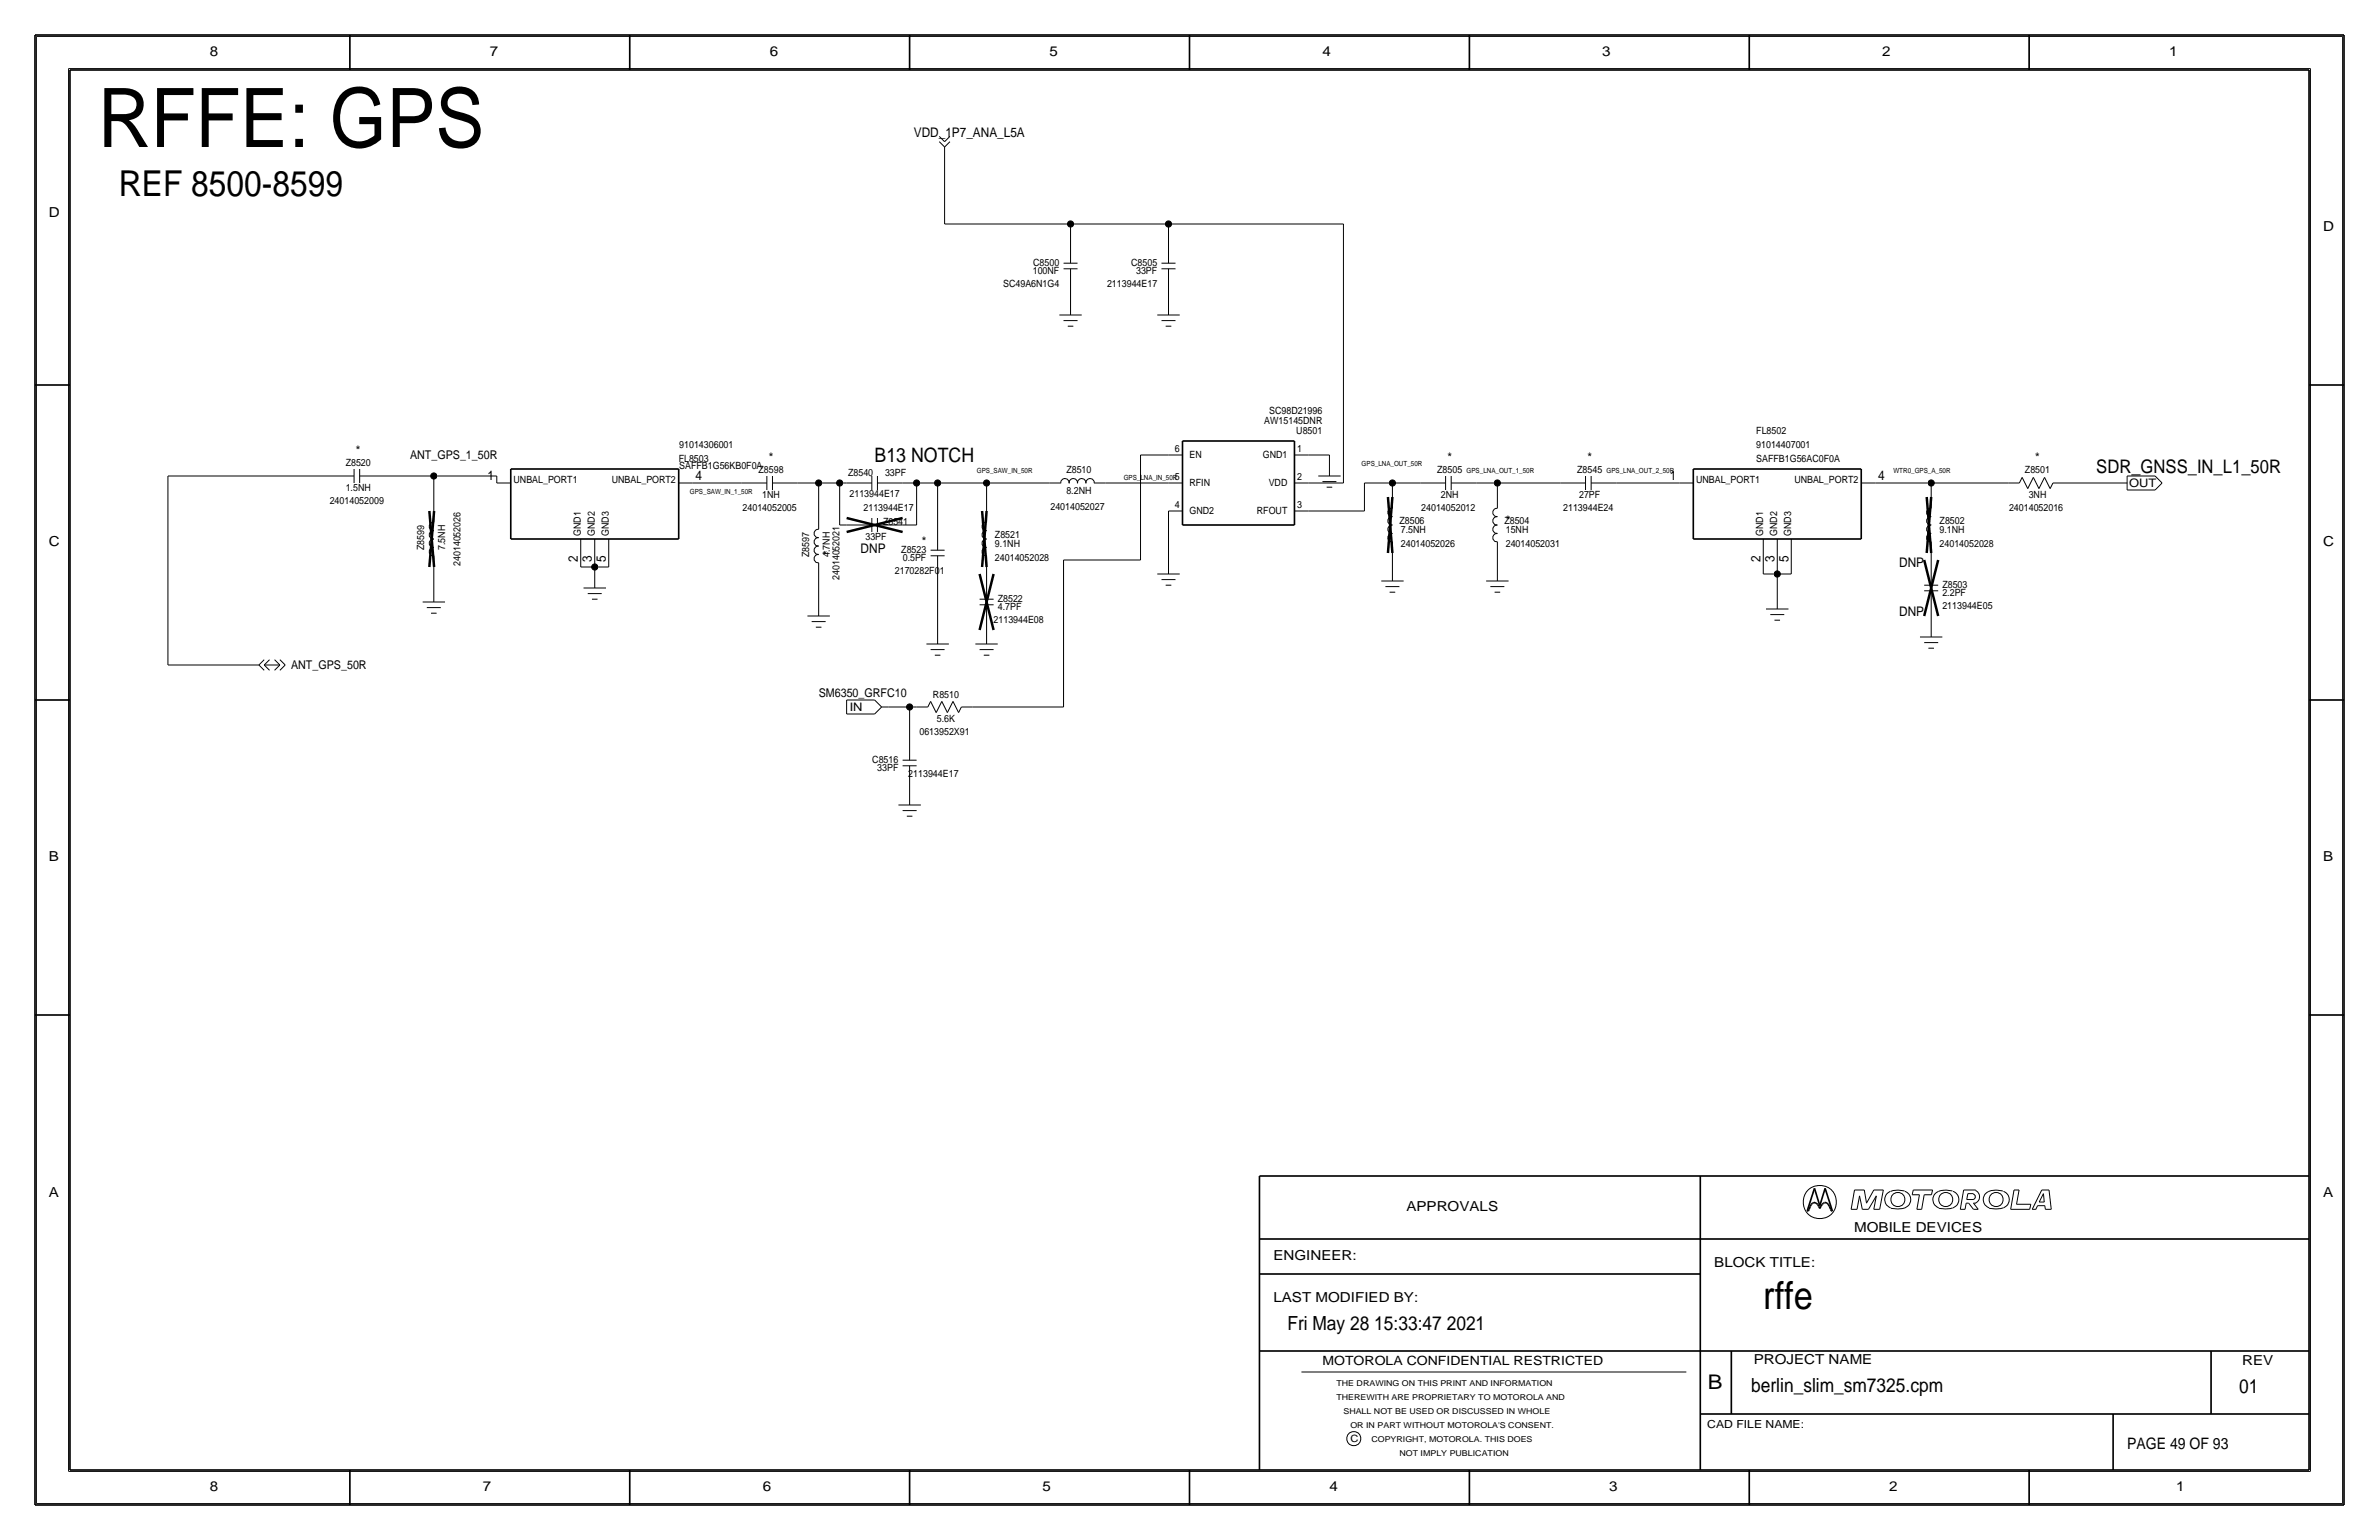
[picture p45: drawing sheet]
<svg xmlns="http://www.w3.org/2000/svg" width="432mm" height="279mm" viewBox="0 0 432 279" stroke-linecap="round" stroke-linejoin="round" font-family="sans-serif">
<defs><g id="words">
<text font-size="14.9" x="17.8" y="26.7">RFFE: GPS</text>
<text font-size="7" x="320" y="237.5">rffe</text>
<text font-size="6.5" x="21.6" y="35.6">REF 8500-8599</text>
<text font-size="3.7" x="310" y="252.1">B</text>
<text font-size="3.6" x="158.7" y="83.8">B13 NOTCH</text>
<g font-size="3.5">
<text x="233.7" y="241.3">Fri May 28 15:33:47 2021</text>
<text x="317.9" y="252.6">berlin_slim_sm7325.cpm</text>
<text x="406.4" y="252.7">01</text>
</g>
<text font-size="3.4" x="380.5" y="85.9">SDR_GNSS_IN_L1_50R</text>
<text font-size="2.9" x="386.1" y="262.9">PAGE 49 OF 93</text>
<g font-size="2.5">
<text x="38.1" y="10.2">8</text>
<text x="88.9" y="10.2">7</text>
<text x="139.7" y="10.2">6</text>
<text x="190.5" y="10.2">5</text>
<text x="240" y="10.2">4</text>
<text x="290.8" y="10.2">3</text>
<text x="341.6" y="10.2">2</text>
<text x="393.7" y="10.2">1</text>
<text x="8.9" y="39.4">D</text>
<text x="421.6" y="41.9">D</text>
<text x="8.9" y="99.1">C</text>
<text x="421.6" y="99.1">C</text>
<text x="8.9" y="156.2">B</text>
<text x="421.6" y="156.2">B</text>
<text x="8.9" y="217.2">A</text>
<text x="255.3" y="219.7">APPROVALS</text>
<text x="421.6" y="217.2">A</text>
<text x="336.5" y="223.5">MOBILE DEVICES</text>
<text x="231.1" y="228.6">ENGINEER:</text>
<text x="311.1" y="229.9">BLOCK TITLE:</text>
<text x="231.1" y="236.2">LAST MODIFIED BY:</text>
<text x="318.3" y="247.5">PROJECT NAME</text>
<text x="407" y="247.6">REV</text>
<text x="38.1" y="270.5">8</text>
<text x="87.6" y="270.5">7</text>
<text x="138.4" y="270.5">6</text>
<text x="189.2" y="270.5">5</text>
<text x="241.3" y="270.5">4</text>
<text x="292.1" y="270.5">3</text>
<text x="342.9" y="270.5">2</text>
<text x="395" y="270.5">1</text>
</g>
<g font-size="2.4">
<text x="165.9" y="24.9">VDD_1P7_ANA_L5A</text>
<text x="64.6" y="82.5">*</text>
<text x="139.5" y="83.8">*</text>
<text x="262.7" y="83.8">*</text>
<text x="288.1" y="83.8">*</text>
<text x="369.4" y="83.8">*</text>
<text x="88.5" y="87.1">1</text>
<text x="126.2" y="87.1">4</text>
<text x="303.1" y="87.1">1</text>
<text x="340.9" y="87.1">4</text>
<text x="273.3" y="95.2">*</text>
<text x="151.1" y="100.7" transform="rotate(-90 151.1 100.7)">*</text>
<text x="156.2" y="100.3">DNP</text>
<text x="167.3" y="99.1">*</text>
<text x="104.9" y="102" transform="rotate(-90 104.9 102)">2</text>
<text x="107.4" y="102" transform="rotate(-90 107.4 102)">3</text>
<text x="110" y="102" transform="rotate(-90 110 102)">5</text>
<text x="319.5" y="102" transform="rotate(-90 319.5 102)">2</text>
<text x="322.1" y="102" transform="rotate(-90 322.1 102)">3</text>
<text x="324.6" y="102" transform="rotate(-90 324.6 102)">5</text>
<text x="344.7" y="102.9">DNP</text>
<text x="344.7" y="111.8">DNP</text>
</g>
<text font-size="2.3" x="240" y="247.6">MOTOROLA CONFIDENTIAL RESTRICTED</text>
<g font-size="2.2">
<text x="74.4" y="83.3">ANT_GPS_1_50R</text>
<text x="52.8" y="121.4">ANT_GPS_50R</text>
<text x="148.6" y="126.5">SM6350_GRFC10</text>
</g>
<g font-size="2.1">
<text x="386.4" y="88.4">OUT</text>
<text x="154.2" y="129">IN</text>
</g>
<text font-size="2" x="309.9" y="259.1">CAD FILE NAME:</text>
<g font-size="1.8">
<text x="182.1" y="52.1">SC49A6N1G4</text>
<text x="187.4" y="49.8">100NF</text>
<text x="187.5" y="48.3">C8500</text>
<text x="200.9" y="52.1">2113944E17</text>
<text x="205.3" y="48.3">C8505</text>
<text x="206.2" y="49.8">33PF</text>
<text x="229.5" y="76.9">AW15145DNR</text>
<text x="230.4" y="75.1">SC98D21996</text>
<text x="123.2" y="83.8">FL8503</text>
<text x="123.3" y="81.3">91014306001</text>
<text x="213.2" y="82">6</text>
<text x="215.9" y="83.2">EN</text>
<text x="229.2" y="83.2">GND1</text>
<text x="235.3" y="78.7">U8501</text>
<text x="235.5" y="82">1</text>
<text x="318.8" y="78.7">FL8502</text>
<text x="318.8" y="83.8">SAFFB1G56AC0F0A</text>
<text x="318.8" y="81.3">91014407001</text>
<text x="62.7" y="84.6">Z8520</text>
<text x="62.7" y="89.2">1.5NH</text>
<text x="93.2" y="87.6">UNBAL_PORT1</text>
<text x="111.1" y="87.6">UNBAL_PORT2</text>
<text x="123.3" y="85.1">SAFFB1G56KB0F0A</text>
<text x="137.7" y="85.9">Z8598</text>
<text x="153.9" y="86.4">Z8540</text>
<text x="160.6" y="86.4">33PF</text>
<text x="193.6" y="85.9">Z8510</text>
<text x="193.6" y="89.7">8.2NH</text>
<text x="213.2" y="87.1">5</text>
<text x="215.9" y="88.2">RFIN</text>
<text x="230.3" y="88.2">VDD</text>
<text x="235.5" y="87.1">2</text>
<text x="260.9" y="85.9">Z8505</text>
<text x="286.3" y="85.9">Z8545</text>
<text x="307.8" y="87.6">UNBAL_PORT1</text>
<text x="325.7" y="87.6">UNBAL_PORT2</text>
<text x="367.5" y="85.9">Z8501</text>
<text x="59.8" y="91.4">24014052009</text>
<text x="134.8" y="92.7">24014052005</text>
<text x="138.3" y="90.4">1NH</text>
<text x="154.2" y="90.2">2113944E17</text>
<text x="156.7" y="92.7">2113944E17</text>
<text x="160.3" y="95.3">Z8541</text>
<text x="190.7" y="92.5">24014052027</text>
<text x="213.2" y="92.2">4</text>
<text x="215.9" y="93.3">GND2</text>
<text x="228.1" y="93.3">RFOUT</text>
<text x="235.5" y="92.2">3</text>
<text x="254" y="95">Z8506</text>
<text x="258" y="92.7">24014052012</text>
<text x="261.5" y="90.4">2NH</text>
<text x="273.1" y="95">Z8504</text>
<text x="283.7" y="92.7">2113944E24</text>
<text x="286.6" y="90.4">27PF</text>
<text x="352" y="95">Z8502</text>
<text x="364.6" y="92.7">24014052016</text>
<text x="368.2" y="90.3">3NH</text>
<text x="77" y="99.8" transform="rotate(-90 77 99.8)">Z8599</text>
<text x="80.8" y="99.8" transform="rotate(-90 80.8 99.8)">7.5NH</text>
<text x="105.4" y="97.3" transform="rotate(-90 105.4 97.3)">GND1</text>
<text x="107.9" y="97.3" transform="rotate(-90 107.9 97.3)">GND2</text>
<text x="110.5" y="97.3" transform="rotate(-90 110.5 97.3)">GND3</text>
<text x="146.9" y="101.1" transform="rotate(-90 146.9 101.1)">Z8597</text>
<text x="150.6" y="101.1" transform="rotate(-90 150.6 101.1)">4.7NH</text>
<text x="157.1" y="98">33PF</text>
<text x="163.6" y="100.3">Z8523</text>
<text x="163.9" y="101.9">0.5PF</text>
<text x="180.6" y="99.3">9.1NH</text>
<text x="180.6" y="101.9">24014052028</text>
<text x="180.6" y="97.6">Z8521</text>
<text x="254.3" y="96.8">7.5NH</text>
<text x="254.3" y="99.3">24014052026</text>
<text x="273.3" y="99.3">24014052031</text>
<text x="273.3" y="96.8">15NH</text>
<text x="320" y="97.3" transform="rotate(-90 320 97.3)">GND1</text>
<text x="322.6" y="97.3" transform="rotate(-90 322.6 97.3)">GND2</text>
<text x="325.1" y="97.3" transform="rotate(-90 325.1 97.3)">GND3</text>
<text x="352" y="99.3">24014052028</text>
<text x="352" y="96.8">9.1NH</text>
<text x="83.6" y="102.7" transform="rotate(-90 83.6 102.7)">24014052026</text>
<text x="152.4" y="105.3" transform="rotate(-90 152.4 105.3)">24014052021</text>
<text x="162.4" y="104.1">2170282F01</text>
<text x="352.6" y="106.7">Z8503</text>
<text x="180.3" y="113">2113944E08</text>
<text x="181.1" y="110.7">4.7PF</text>
<text x="181.1" y="109.2">Z8522</text>
<text x="352.6" y="110.5">2113944E05</text>
<text x="352.6" y="108.2">2.2PF</text>
<text x="169.3" y="126.6">R8510</text>
<text x="170" y="130.9">5.6K</text>
<text x="166.9" y="133.3">0613952X91</text>
<text x="158.3" y="138.4">C8516</text>
<text x="159.2" y="140">33PF</text>
<text x="164.9" y="141">2113944E17</text>
<text x="245.1" y="261.6">C</text>
</g>
<g font-size="1.5">
<text x="242.6" y="251.5">THE DRAWING ON THIS PRINT AND INFORMATION</text>
<text x="242.6" y="254">THEREWITH ARE PROPRIETARY TO MOTOROLA AND</text>
<text x="243.8" y="256.5">SHALL NOT BE USED OR DISCUSSED IN WHOLE</text>
<text x="245.1" y="259.1">OR IN PART WITHOUT MOTOROLA'S CONSENT.</text>
<text x="248.9" y="261.6">COPYRIGHT, MOTOROLA. THIS DOES</text>
<text x="254" y="264.2">NOT IMPLY PUBLICATION</text>
</g>
<g font-size="1.3">
<text x="125.2" y="89.7">GPS_SAW_IN_1_50R</text>
<text x="177.3" y="85.9">GPS_SAW_IN_50R</text>
<text x="204" y="87.1">GPS_LNA_IN_50R</text>
<text x="247.1" y="84.6">GPS_LNA_OUT_50R</text>
<text x="266.2" y="85.9">GPS_LNA_OUT_1_50R</text>
<text x="291.6" y="85.9">GPS_LNA_OUT_2_50R</text>
<text x="343.7" y="85.9">WTR0_GPS_A_50R</text>
</g>
</g></defs>
<g fill="none" stroke="#000" stroke-width=".18">
<path d="M6.6 6.6h418.6zM6.6 6.6v266.2zM12.4 12.4v254.6zM12.4 12.4h407zM419.4 12.4v254.6zM425.2 6.6v266.2zM170.5 24.7l1 1zM170.5 25.7l1 1zM171.4 27.9v12.7zM171.4 25.7l1-1zM171.4 26.7l1-1zM171.4 26.7v1.2z"/>
<path d="M171.4 40.6h22.9zM192.3 57.2h4zM193 47.8h2.6zM193 58.2h2.6zM193 48.8h2.6zM193.8 59.2h1zM194.3 53.3v1.3zM194.3 40.6v2.6zM194.3 54.6v2.6zM194.3 48.8v4.5zM194.3 43.2v4.6zM194.3 40.6h17.8z"/>
<path d="M210.1 57.2h4zM210.8 47.8h2.6zM210.8 58.2h2.6zM210.8 48.8h2.6zM211.6 59.2h1zM212.1 53.3v1.3zM212.1 40.6h31.7zM212.1 40.6v2.6zM212.1 54.6v2.6zM212.1 48.8v4.5zM212.1 43.2v4.6zM243.8 40.6v47z"/>
<path d="M30.5 86.4h29.2zM30.5 86.4v34.3zM59.7 86.4h4.6zM64.3 85.1v2.5zM65.3 86.4h4.5zM65.3 85.1v2.5zM69.8 86.4h8.9zM78.7 86.4v6.3zM78.7 92.7v2zM78.7 96.3a.74 .74 0 0 0-.8 .8 .74 .74 0 0 0 .8 .7M78.7 99.4a.74 .74 0 0 0-.8 .7 .74 .74 0 0 0 .8 .7M78.7 97.8a.74 .74 0 0 0-.8 .8 .74 .74 0 0 0 .8 .7"/>
<path d="M78.7 94.8a.74 .74 0 0 0-.8 .7 .74 .74 0 0 0 .8 .8M78.7 86.4h11.5zM90.2 86.4v1.2zM90.2 87.6h2.5zM105.4 97.8v2.5zM107.9 97.8v2.5zM110.5 97.8v2.5zM123.2 87.6h2.5zM125.7 87.6h8.9zM134.6 87.6h4.6zM139.2 86.4v2.5zM140.2 87.6h4.6z"/>
<path d="M140.2 86.4v2.5zM144.8 87.6h3.8zM148.6 87.6h3.8zM148.6 87.6v6.4zM148.6 94v2zM148.6 97.6a.74 .74 0 0 0-.8 .7 .74 .74 0 0 0 .8 .8M148.6 99.1a.74 .74 0 0 0-.8 .7 .74 .74 0 0 0 .8 .8M148.6 96.1a.74 .74 0 0 0-.8 .7 .74 .74 0 0 0 .8 .7M152.4 87.6h1.3zM152.4 87.6v7.6zM152.4 95.2h1.3zM153.7 95.2h4.5z"/>
<path d="M153.7 87.6h4.5zM158.2 94v2.5zM158.2 86.4v2.5zM159.3 95.2h4.5zM159.3 94v2.5zM159.3 87.6h4.5zM159.3 86.4v2.5zM163.8 87.6h2.6zM163.8 95.2h2.6zM166.4 87.6h3.8zM166.4 87.6v7.6zM168.9 99.8h2.5z"/>
<path d="M170.2 87.6v7.6zM170.2 95.2v4.6zM170.2 87.6h8.9zM179.1 87.6h11.4zM179.1 87.6v5.1zM179.1 92.7v2zM179.1 94.8a.74 .74 0 0 0-.9 .7 .74 .74 0 0 0 .9 .8M179.1 97.8a.74 .74 0 0 0-.9 .8 .74 .74 0 0 0 .9 .7M179.1 99.4a.74 .74 0 0 0-.9 .7 .74 .74 0 0 0 .9 .7M179.1 96.3a.74 .74 0 0 0-.9 .8 .74 .74 0 0 0 .9 .7M190.5 87.6h2zM192.5 87.7a.75 .75 0 0 1 .8-.9 .75 .75 0 0 1 .7 .9"/>
<path d="M194.1 87.7a.75 .75 0 0 1 .7-.9 .75 .75 0 0 1 .7 .9M195.6 87.7a.75 .75 0 0 1 .7-.9 .75 .75 0 0 1 .8 .9M197.1 87.7a.75 .75 0 0 1 .7-.9 .75 .75 0 0 1 .8 .9M198.6 87.6h2.1zM200.7 87.6h11.4zM207 82.5h5.1zM207 82.5v19.1zM212.1 92.7v8.9zM212.1 82.5h2.5zM212.1 87.6h2.5zM212.1 92.7h2.5zM235 92.7h2.5z"/>
<path d="M235 87.6h2.5zM235 82.5h2.5zM237.5 82.5h3.8zM237.5 87.6h6.3zM237.5 92.7h10.2zM239.3 86.4h4zM240 87.4h2.6zM240.8 88.4h1zM241.3 82.5v1.3zM241.3 83.8v2.6zM247.6 87.6h5.1zM247.6 87.6v5.1z"/>
<path d="M252.7 87.6h5.1zM252.7 87.6v2.6zM252.7 98.3v2zM252.7 90.2v2zM252.7 92.3a.74 .74 0 0 0-.8 .7 .74 .74 0 0 0 .8 .7M252.7 95.3a.74 .74 0 0 0-.8 .7 .74 .74 0 0 0 .8 .8M252.7 96.8a.74 .74 0 0 0-.8 .8 .74 .74 0 0 0 .8 .7M252.7 93.8a.74 .74 0 0 0-.8 .7 .74 .74 0 0 0 .8 .7M257.8 87.6h4.6zM262.4 86.4v2.5zM263.4 87.6h4.6zM263.4 86.4v2.5z"/>
<path d="M268 87.6h3.8zM271.8 87.6h11.4zM271.8 87.6v2.6zM271.8 98.3v2zM271.8 90.2v2zM271.8 92.3a.74 .74 0 0 0-.9 .7 .74 .74 0 0 0 .9 .7M271.8 95.3a.74 .74 0 0 0-.9 .7 .74 .74 0 0 0 .9 .8M271.8 96.8a.74 .74 0 0 0-.9 .8 .74 .74 0 0 0 .9 .7M271.8 93.8a.74 .74 0 0 0-.9 .7 .74 .74 0 0 0 .9 .7M283.2 87.6h4.6zM287.8 86.4v2.5zM288.8 87.6h4.6z"/>
<path d="M288.8 86.4v2.5zM293.4 87.6h11.4zM304.8 87.6h2.5zM320 97.8v2.5zM322.6 97.8v2.5zM325.1 97.8v2.5zM337.8 87.6h2.6zM340.4 87.6h10.1zM350.5 87.6h14zM350.5 87.6v2.6zM350.5 98.3v2zM350.5 90.2v2z"/>
<path d="M350.5 92.3a.74 .74 0 0 0-.8 .7 .74 .74 0 0 0 .8 .7M350.5 95.3a.74 .74 0 0 0-.8 .7 .74 .74 0 0 0 .8 .8M350.5 96.8a.74 .74 0 0 0-.8 .8 .74 .74 0 0 0 .8 .7M350.5 93.8a.74 .74 0 0 0-.8 .7 .74 .74 0 0 0 .8 .7M364.5 87.6h2zM367 86.6l-.5 1zM367 86.6l1 2zM369.1 86.6l-1.1 2zM369.1 86.6l1 2zM371.1 86.6l-1 2zM371.1 86.6l1 2zM372.6 87.6h2z"/>
<path d="M372.6 87.6l-.5 1zM374.6 87.6h8.9zM383.5 87.6h2.6zM386.1 86.4h5.1zM386.1 88.9h5.1zM386.1 86.4v2.5zM391.2 86.4l1.2 1.2zM392.4 87.6l-1.2 1.3zM49.8 119.7l1 1zM50.8 119.7l1 1zM76.7 109.2h4.1zM77.5 110.2h2.5z"/>
<path d="M78.2 111.3h1zM78.7 102.9v3.8zM78.7 106.7v2.5zM78.7 100.8v2.1zM105.4 100.3v2.6zM105.4 102.9h2.5zM105.9 106.7h4.1zM106.7 107.7h2.5zM107.4 108.7h1.1zM107.9 102.9h2.6zM107.9 100.3v2.6zM107.9 102.9v1.2z"/>
<path d="M107.9 104.1v2.6zM110.5 100.3v2.6zM146.6 111.8h4zM147.3 112.8h2.6zM148.1 113.8h1zM148.6 104.1v5.1zM148.6 102.1v2zM148.6 109.2v2.6zM148.6 100.6a.74 .74 0 0 0-.8 .8 .74 .74 0 0 0 .8 .7M168.1 116.8h4.1zM168.9 117.9h2.5zM168.9 100.8h2.5z"/>
<path d="M169.7 118.9h1zM170.2 105.4v8.9zM170.2 114.3v2.5zM170.2 100.8v4.6zM177 116.8h4.1zM177.8 109.7h2.5zM177.8 108.7h2.5zM177.8 117.9h2.5zM178.6 118.9h1zM179.1 102.9v1.2zM179.1 109.7v4.6zM179.1 104.1v4.6z"/>
<path d="M179.1 100.8v2.1zM179.1 114.3v2.5zM193 101.6h14zM193 101.6v26.7zM210.1 104.1h4zM210.8 105.2h2.6zM211.6 106.2h1zM212.1 101.6v2.5zM250.7 105.4h4.1zM251.5 106.4h2.5zM252.2 107.4h1zM252.7 100.3v2.6z"/>
<path d="M252.7 102.9v2.5zM269.7 105.4h4.1zM270.5 106.4h2.5zM271.3 107.4h1zM271.8 100.3v2.6zM271.8 102.9v2.5zM320 100.3v3.8zM320 104.1h2.6zM320.5 110.5h4.1zM321.3 111.5h2.5zM322.1 112.5h1zM322.6 104.1h2.5z"/>
<path d="M322.6 100.3v3.8zM322.6 104.1v3.9zM322.6 108v2.5zM325.1 100.3v3.8zM348.5 115.6h4.1zM349.2 107.2h2.6zM349.3 106.2h2.5zM349.3 116.6h2.5zM350 117.6h1zM350.5 111.8v1.2zM350.5 100.3v1.3zM350.5 107.2v4.6z"/>
<path d="M350.5 101.6v4.6zM350.5 113v2.6zM30.5 120.7h13.9zM44.4 120.7h2.6zM47 120.7l1-1zM47 120.6l1 1zM48 120.6l.9 1zM48 120.7l.9-1zM48 120.7h2.8zM49.8 121.6l1-1zM50.8 121.6l1-1zM153.7 127h5.1z"/>
<path d="M153.7 127v2.5zM153.7 129.5h5.1zM158.7 127l1.3 1.3zM160 128.3l-1.2 1.2zM160 128.3h1.3zM161.3 128.3h3.8zM163.8 137.9h2.6zM163.8 138.9h2.6zM165.1 128.3h1.3zM165.1 128.3v5zM165.1 138.9v4.6zM165.1 133.3v4.6z"/>
<path d="M166.4 128.3h2zM168.9 127.3l-.5 1zM168.9 127.3l1 2zM170.9 127.3l-1 2zM170.9 127.3l1.1 2zM173 127.3l-1 2zM173 127.3l1 2zM174.5 128.3l-.5 1zM174.5 128.3h2zM176.5 128.3h16.5zM163.1 146h4zM163.8 147.1h2.6z"/>
<path d="M164.6 148.1h1zM165.1 143.5v2.5zM336 219.4h1.1zM336.6 215.9h1.8zM336.6 215.9l-.6 3.5zM337.5 217l-.4 2.4zM337.5 217l.5 2.4zM338 219.4h1.1zM338.4 215.9l.4 2.4zM340.1 219.4h1.1zM340.1 215.9h1.7zM340.1 215.9l-1.3 2.4z"/>
<path d="M340.6 217l-1.5 2.4zM340.6 217l-.5 2.4zM341.8 215.9l-.6 3.5zM343.1 216.2a1.6 1.6 0 0 0-1 1.5 1.6 1.6 0 0 0 1.1 1.5M345.7 216.1h-.2a4 4 0 0 0-2.3 .1M345.7 216.2a1.59 1.59 0 0 1 1.1 1.5 1.59 1.59 0 0 1-1.1 1.5 5.1 5.1 0 0 1-2.5 0M347.1 216.8h1.3zM347.3 215.9l-.2 .9zM347.3 215.9h3.5zM347.9 219.4h.9zM348.4 216.8l-.5 2.6zM349.2 216.8l-.4 2.6z"/>
<path d="M349.2 216.8h1.4zM350.8 215.9l-.2 .9zM354.4 216.1a3.1 3.1 0 0 0-3.3 .7 1.62 1.62 0 0 0 .8 2.4M354.4 219.2a5.1 5.1 0 0 1-2.5 0M354.5 216.2a1.59 1.59 0 0 1 1 1.5 1.59 1.59 0 0 1-1 1.5M355.8 219.4h.9zM356.4 215.9l-.6 3.5zM356.4 215.9h2.2zM356.9 218.3l-.2 1.1zM356.9 218.3h.4zM357 217.6h1.2zM357.2 216.6l-.2 1z"/>
<path d="M357.2 216.6h1zM357.3 218.3l.9 1.1zM358.1 216.7a.5 .5 0 0 1 .4 .4 .5 .5 0 0 1-.4 .5M358.2 219.4h.9zM358.2 218.3l.9 1.1zM358.2 218.3h.4zM358.5 216a1.24 1.24 0 0 1 .8 1.1 1.24 1.24 0 0 1-.8 1.2M363.5 216.1a3.1 3.1 0 0 0-3.3 .7 1.62 1.62 0 0 0 .8 2.4M363.6 219.2a5.1 5.1 0 0 1-2.6 0M363.6 216.2a1.59 1.59 0 0 1 1.1 1.5 1.59 1.59 0 0 1-1.1 1.5M364.9 219.4h3.5zM365.6 215.9l-.7 3.5z"/>
<path d="M365.6 215.9h.9zM366 218.5h2.6zM366.5 215.9l-.5 2.6zM368.6 218.5l-.2 .9zM368.9 219.4h.6zM369.8 218.7h1.3zM369.8 218.7l-.3 .7zM370.1 218.1h.9zM370.6 215.9l-1.7 3.5zM370.6 215.9h1.3zM370.9 216.6l-.8 1.5zM370.9 216.6l.1 1.5z"/>
<path d="M371.1 218.7l.1 .7zM371.2 219.4h1.1zM371.9 215.9l.4 3.5zM236.2 248.9h69.9zM6.6 272.8h418.6zM12.4 267h407z"/>
<circle cx="330.3" cy="218.1" r="3"/>
<circle cx="344.5" cy="217.6" r="1.28"/>
<circle cx="353.2" cy="217.6" r="1.28"/>
<circle cx="362.3" cy="217.6" r="1.28"/>
<circle cx="245.7" cy="261" r="1.28"/>
</g>
<g fill="#000" stroke="#000" stroke-width=".18">
<circle cx="194.3" cy="40.6" r=".56"/>
<circle cx="212.1" cy="40.6" r=".56"/>
<circle cx="78.7" cy="86.4" r=".56"/>
<circle cx="148.6" cy="87.6" r=".56"/>
<circle cx="152.4" cy="87.6" r=".56"/>
<circle cx="166.4" cy="87.6" r=".56"/>
<circle cx="170.2" cy="87.6" r=".56"/>
<circle cx="179.1" cy="87.6" r=".56"/>
<circle cx="252.7" cy="87.6" r=".56"/>
<circle cx="271.8" cy="87.6" r=".56"/>
<circle cx="350.5" cy="87.6" r=".56"/>
<circle cx="107.9" cy="102.9" r=".56"/>
<circle cx="322.6" cy="104.1" r=".56"/>
<circle cx="165.1" cy="128.3" r=".56"/>
</g>
<g fill="none" stroke="#000" stroke-width=".3">
<path d="M6.3 6.4v266.7zM6.4 6.4h419zM12.7 12.7h406.4zM12.7 12.7v254zM63.5 6.4v6.3zM114.3 6.4v6.3zM165.1 6.4v6.3zM215.9 6.3v6.4zM266.7 6.4v6.3zM317.5 6.4v6.3zM368.3 6.4v6.3zM419.1 12.7v254z"/>
<path d="M425.4 6.4v266.7zM6.3 69.8h6.4zM419.1 69.8h6.3zM92.7 85.1v12.7zM92.7 97.8h30.5zM92.7 85.1h30.5zM123.2 85.1v12.7zM214.6 95.2h20.3zM214.6 80h20.3zM214.6 80v15.2zM234.9 80v15.2zM307.3 85.1h30.5z"/>
<path d="M307.3 85.1v12.7zM307.3 97.8h30.5zM337.8 85.1v12.7zM6.3 127h6.4zM419.1 127h6.3zM6.3 184.1h6.4zM419.1 184.1h6.3zM228.6 213.4v53.3zM228.6 213.4h190.5zM308.6 213.4v53.3zM328 219.7h.2zM328.4 219.4l-.2 .3z"/>
<path d="M328.6 218.8l-.2 .6zM328.8 218.5l-.2 .3zM329 218.3l.2-.1zM329 218.3l-.2 .2zM329.2 218.2h.2zM329.3 215.6l-1.3 4.1zM329.3 215.6l1 3.1zM329.4 218.2l.2 .1zM329.6 218.3l.3 .2zM329.9 218.5l.2 .3zM330.1 218.8l.2 .5zM330.5 218.8l-.2 .5z"/>
<path d="M330.8 218.5l-.3 .3zM331 218.3l-.2 .2zM331 218.3l.2-.1zM331.2 218.2h.2zM331.3 215.6l1.3 4.1zM331.3 215.6l-1 3.1zM331.4 218.2l.2 .1zM331.6 218.3l.2 .2zM331.8 218.5l.2 .3zM332 218.8l.3 .6zM332.3 219.4l.1 .3zM332.4 219.7h.2z"/>
<path d="M228.6 231.1h80zM228.6 224.8h190.5zM228.6 245.1h190.5zM308.6 256.5h110.5zM314.2 245.1v11.4zM383.5 256.5v10.2zM401.3 245.1v11.4zM6.4 273h419zM12.7 266.7h406.4zM63.5 266.7v6.4zM114.3 266.7v6.4zM165.1 266.7v6.4z"/>
<path d="M215.9 266.7v6.3zM266.7 266.7v6.4zM317.5 266.7v6.4zM368.3 266.7v6.4z"/>
</g>
<g fill="none" stroke="#000" stroke-width=".45">
<path d="M77.9 92.7l.9 10.2zM78.8 92.7l-.9 10.2zM153.7 96.5l10.1-2.5zM153.7 94l10.1 2.5zM178.3 92.7l.8 10.2zM179.1 92.7l-.8 10.2zM251.9 90.2l.8 10.1zM252.7 90.2l-.8 10.1zM349.7 90.2l.8 10.1zM350.5 90.2l-.8 10.1zM177.8 104.1l2.5 10.2zM180.3 104.1l-2.5 10.2z"/>
<path d="M349.2 101.6l2.6 10.2zM351.8 101.6l-2.6 10.2z"/>
</g>
<use href="#words"/>
</svg>
